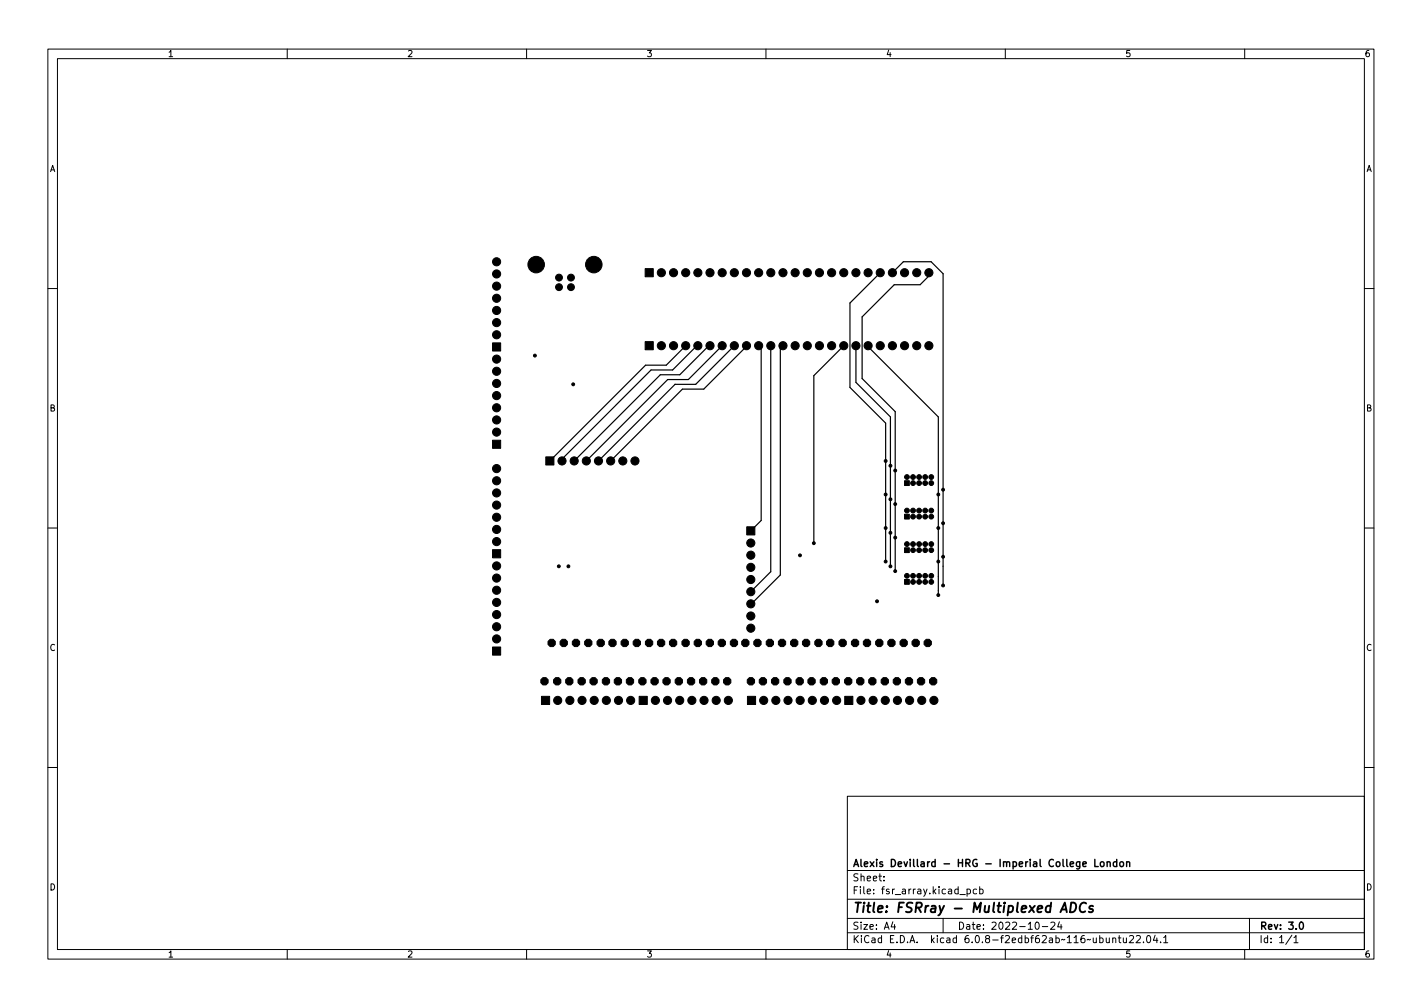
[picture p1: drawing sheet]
<svg xmlns="http://www.w3.org/2000/svg" width="297mm" height="210mm" viewBox="0 0 297 210" stroke-linecap="round" stroke-linejoin="round" font-family="sans-serif">
<defs><g id="words">
<text font-size="2.8" x="178" y="190.6">Title: FSRray - Multiplexed ADCs</text>
<g font-size="2.1">
<text x="178" y="184">Sheet:</text>
<text x="178" y="181">Alexis Devillard - HRG - Imperial College London</text>
<text x="178" y="186.7">File: fsr_array.kicad_pcb</text>
<text x="178" y="196.9">KiCad E.D.A. kicad 6.0.8-f2edbf62ab~116~ubuntu22.04.1</text>
<text x="178" y="194.1">Size: A4</text>
<text x="200" y="194.1">Date: 2022-10-24</text>
<text x="263" y="194.1">Rev: 3.0</text>
<text x="263" y="196.9">Id: 1/1</text>
</g>
<g font-size="1.8">
<text x="35" y="11.9">1</text>
<text x="85" y="11.9">2</text>
<text x="135" y="11.9">3</text>
<text x="185" y="11.9">4</text>
<text x="235" y="11.9">5</text>
<text x="285" y="11.9">6</text>
<text x="10.3" y="35.9">A</text>
<text x="285.3" y="35.9">A</text>
<text x="10.3" y="85.9">B</text>
<text x="285.3" y="85.9">B</text>
<text x="10.3" y="135.9">C</text>
<text x="285.3" y="135.9">C</text>
<text x="10.3" y="185.9">D</text>
<text x="285.3" y="185.9">D</text>
<text x="35" y="199.9">1</text>
<text x="85" y="199.9">2</text>
<text x="135" y="199.9">3</text>
<text x="185" y="199.9">4</text>
<text x="235" y="199.9">5</text>
<text x="285" y="199.9">6</text>
</g>
</g></defs>
<g fill="none" stroke="#000" stroke-width=".21">
<path d="M10 10.2h277v190.1h-277zM12 12.2h273v186.1h-273zM60 10.2v2M110 10.2v2M160 10.2v2M210 10.2v2M260 10.2v2M10 60.2h2M285 60.2h2M10 110.2h2M285 110.2h2M10 160.2h2"/>
<path d="M177 166.3h108v32h-108zM285 160.2h2M60 198.3v2M110 198.3v2M160 198.3v2M177 194.8h108M177 191.8h108M177 187.8h108M177 181.8h108M184.6 183.8v.1M184.6 183v.1M186.5 192.5l-.4 1h1"/>
<path d="M186.9 193v1M197 191.8v3M200.5 186.8h1.1M202 185.7l.4-.1 .3 .3-.1 .7h-.6M202 185.6v1.5M204 185.7l-.4-.1-.3 .3 .1 .7h.6M204.6 185.7l.5-.1 .3 .3-.2 .7h-.6M204.6 185.1v1.5M210 198.3v2M216.4 192.7l.2-.2a.8 .8 0 0 1 .5 .8 .8 .8 0 0 1-.5 .7l-.2-.1-.2-.4zM217.7 193.5h1.2M219.5 192.7l.6-.2 .3 .5-1 1h1"/>
<path d="M221.3 192.5l-.4 1h1M221.6 193v1M232.4 196l.2-.2 .4 .1 .1 .9M232.4 195.8v1M233.6 195.8h.5M233.8 195.3v1.3l.3 .2M234.6 195.8l.1 1h.4l.2-.1M235.3 195.8v1M235.9 195.5l.6-.2 .3 .5-.9 1h.9M237.4 195.5l.5-.2 .3 .5-.9 1h.9M238.9 196.7v.1M239.7 195.4l.2-.1a.8 .8 0 0 1 .5 .8 .8 .8 0 0 1-.5 .7 1 1 0 0 1-.2-1.4z"/>
<path d="M241.3 195.3l-.4 1h1M241.6 195.8v1M242.4 196.7v.1M243.1 195.8l.4-.5v1.5M243.1 196.8h.8M260 198.3v2M261 191.8v6.5M269.9 195.3l-1.3 1.9M270.3 195.8l.4-.5v1.5M270.3 196.8h.8"/>
</g>
<path d="M228.7 179.4v1.5h.7M231.3 179.9v1M233.3 179.4v1.5M235.3 179.9v1M226.2 180.4l.7-.1-.1-.3-.4-.1-.2 .2 .1 .8h.5M229.9 180.1l.2-.2 .5 .2v.5l-.1 .3h-.4l-.2-.1zM231.3 180.1l.2-.2 .3 .1 .1 .9M233.3 180l-.5-.1-.2 .3 .1 .7h.6M234 180.1l.2-.2 .4 .2 .1 .5-.1 .3h-.4l-.2-.1zM235.3 180.1l.3-.2 .3 .1 .1 .9M271.6 192.6l.2-.1a.8 .8 0 0 1 .5 .8 .8 .8 0 0 1-.5 .7 1 1 0 0 1-.2-1.4z" fill="none" stroke="#000" stroke-width=".3"/>
<path d="M221.5 190.5l.9-2 .4 2M221.8 189.9h.9M223.8 188.5a.96 .96 0 0 1 1 .5 .96 .96 0 0 1-.3 1.2l-.5 .3h-.5zM226.9 188.7a.88 .88 0 0 0-1-.1 .88 .88 0 0 0-.4 1 .69 .69 0 0 0 .3 .8 .69 .69 0 0 0 .9-.1M228.3 189.2a.49 .49 0 0 0-.8 .3l.1 .2 .7 .2v.3l-.3 .3-.6-.1" fill="none" stroke="#000" stroke-width=".4"/>
<g fill="#000" stroke="#000" stroke-width=".21">
<path d="M134.8 56.1h1.7v1.7h-1.7zM102.9 71.6h1.7v1.7h-1.7zM134.8 71.3h1.7v1.7h-1.7zM102.9 91.9h1.7v1.7h-1.7zM114 95.4h1.7v1.7h-1.7zM102.9 114.8h1.7v1.7h-1.7zM156 110h1.7v1.7h-1.7zM189 100.4h1v1h-1zM189 107.4h1v1h-1zM189 114.4h1v1h-1zM102.9 135.1h1.7v1.7h-1.7zM189 121h1v1h-1z"/>
<path d="M113.1 145.4h1.7v1.7h-1.7zM133.5 145.4h1.7v1.7h-1.7zM156.1 145.4h1.7v1.7h-1.7zM176.5 145.4h1.7v1.7h-1.7z"/>
<circle cx="103.7" cy="57.2" r=".85"/>
<circle cx="103.7" cy="54.7" r=".85"/>
<circle cx="103.7" cy="59.7" r=".85"/>
<circle cx="112" cy="55.2" r="1.72"/>
<circle cx="116.8" cy="58" r=".72"/>
<circle cx="116.8" cy="60" r=".72"/>
<circle cx="119.3" cy="58" r=".72"/>
<circle cx="119.3" cy="60" r=".72"/>
<circle cx="124" cy="55.2" r="1.72"/>
<circle cx="138.2" cy="56.9" r=".85"/>
<circle cx="140.7" cy="56.9" r=".85"/>
<circle cx="143.2" cy="56.9" r=".85"/>
<circle cx="145.8" cy="56.9" r=".85"/>
<circle cx="148.3" cy="56.9" r=".85"/>
<circle cx="150.9" cy="56.9" r=".85"/>
<circle cx="153.4" cy="56.9" r=".85"/>
<circle cx="155.9" cy="56.9" r=".85"/>
<circle cx="158.5" cy="56.9" r=".85"/>
<circle cx="161" cy="56.9" r=".85"/>
<circle cx="163.6" cy="56.9" r=".85"/>
<circle cx="166.1" cy="56.9" r=".85"/>
<circle cx="168.6" cy="56.9" r=".85"/>
<circle cx="171.2" cy="56.9" r=".85"/>
<circle cx="173.7" cy="56.9" r=".85"/>
<circle cx="176.3" cy="56.9" r=".85"/>
<circle cx="178.8" cy="56.9" r=".85"/>
<circle cx="181.3" cy="56.9" r=".85"/>
<circle cx="183.9" cy="56.9" r=".85"/>
<circle cx="186.4" cy="56.9" r=".85"/>
<circle cx="189" cy="56.9" r=".85"/>
<circle cx="191.5" cy="56.9" r=".85"/>
<circle cx="194" cy="56.9" r=".85"/>
<circle cx="103.7" cy="75" r=".85"/>
<circle cx="103.7" cy="62.3" r=".85"/>
<circle cx="103.7" cy="77.5" r=".85"/>
<circle cx="103.7" cy="69.9" r=".85"/>
<circle cx="103.7" cy="64.8" r=".85"/>
<circle cx="103.7" cy="67.4" r=".85"/>
<circle cx="111.7" cy="74.2" r=".3"/>
<circle cx="138.2" cy="72.2" r=".85"/>
<circle cx="140.7" cy="72.2" r=".85"/>
<circle cx="143.2" cy="72.2" r=".85"/>
<circle cx="145.8" cy="72.2" r=".85"/>
<circle cx="148.3" cy="72.2" r=".85"/>
<circle cx="150.9" cy="72.2" r=".85"/>
<circle cx="153.4" cy="72.2" r=".85"/>
<circle cx="155.9" cy="72.2" r=".85"/>
<circle cx="158.5" cy="72.2" r=".85"/>
<circle cx="161" cy="72.2" r=".85"/>
<circle cx="163.6" cy="72.2" r=".85"/>
<circle cx="166.1" cy="72.2" r=".85"/>
<circle cx="168.6" cy="72.2" r=".85"/>
<circle cx="171.2" cy="72.2" r=".85"/>
<circle cx="173.7" cy="72.2" r=".85"/>
<circle cx="176.3" cy="72.2" r=".85"/>
<circle cx="178.8" cy="72.2" r=".85"/>
<circle cx="181.3" cy="72.2" r=".85"/>
<circle cx="183.9" cy="72.2" r=".85"/>
<circle cx="186.4" cy="72.2" r=".85"/>
<circle cx="189" cy="72.2" r=".85"/>
<circle cx="191.5" cy="72.2" r=".85"/>
<circle cx="194" cy="72.2" r=".85"/>
<circle cx="103.7" cy="90.2" r=".85"/>
<circle cx="103.7" cy="80.1" r=".85"/>
<circle cx="103.7" cy="87.7" r=".85"/>
<circle cx="103.7" cy="85.1" r=".85"/>
<circle cx="103.7" cy="97.8" r=".85"/>
<circle cx="103.7" cy="82.6" r=".85"/>
<circle cx="117.4" cy="96.2" r=".85"/>
<circle cx="119.7" cy="80.2" r=".3"/>
<circle cx="119.9" cy="96.2" r=".85"/>
<circle cx="122.5" cy="96.2" r=".85"/>
<circle cx="125" cy="96.2" r=".85"/>
<circle cx="127.6" cy="96.2" r=".85"/>
<circle cx="130.1" cy="96.2" r=".85"/>
<circle cx="132.6" cy="96.2" r=".85"/>
<circle cx="185" cy="96.2" r=".3"/>
<circle cx="186" cy="97.2" r=".3"/>
<circle cx="187" cy="98.2" r=".3"/>
<circle cx="189.5" cy="99.6" r=".5"/>
<circle cx="190.7" cy="99.6" r=".5"/>
<circle cx="192" cy="99.6" r=".5"/>
<circle cx="193.3" cy="99.6" r=".5"/>
<circle cx="194.5" cy="99.6" r=".5"/>
<circle cx="103.7" cy="105.5" r=".85"/>
<circle cx="103.7" cy="118.2" r=".85"/>
<circle cx="103.7" cy="102.9" r=".85"/>
<circle cx="103.7" cy="113.1" r=".85"/>
<circle cx="103.7" cy="100.4" r=".85"/>
<circle cx="103.7" cy="110.5" r=".85"/>
<circle cx="103.7" cy="108" r=".85"/>
<circle cx="116.7" cy="118.2" r=".3"/>
<circle cx="118.7" cy="118.2" r=".3"/>
<circle cx="156.8" cy="115.9" r=".85"/>
<circle cx="156.8" cy="113.4" r=".85"/>
<circle cx="156.8" cy="118.5" r=".85"/>
<circle cx="167.1" cy="116" r=".3"/>
<circle cx="170" cy="113.4" r=".3"/>
<circle cx="185" cy="103.2" r=".3"/>
<circle cx="185" cy="110.2" r=".3"/>
<circle cx="185" cy="117.2" r=".3"/>
<circle cx="186" cy="118.2" r=".3"/>
<circle cx="186" cy="111.2" r=".3"/>
<circle cx="186" cy="104.2" r=".3"/>
<circle cx="187" cy="119.2" r=".3"/>
<circle cx="187" cy="105.2" r=".3"/>
<circle cx="187" cy="112.2" r=".3"/>
<circle cx="189.5" cy="113.6" r=".5"/>
<circle cx="189.5" cy="106.6" r=".5"/>
<circle cx="190.7" cy="100.9" r=".5"/>
<circle cx="190.7" cy="114.9" r=".5"/>
<circle cx="190.7" cy="113.6" r=".5"/>
<circle cx="190.7" cy="106.6" r=".5"/>
<circle cx="190.7" cy="107.9" r=".5"/>
<circle cx="192" cy="100.9" r=".5"/>
<circle cx="192" cy="107.9" r=".5"/>
<circle cx="192" cy="114.9" r=".5"/>
<circle cx="192" cy="113.6" r=".5"/>
<circle cx="192" cy="106.6" r=".5"/>
<circle cx="193.3" cy="106.6" r=".5"/>
<circle cx="193.3" cy="100.9" r=".5"/>
<circle cx="193.3" cy="114.9" r=".5"/>
<circle cx="193.3" cy="107.9" r=".5"/>
<circle cx="193.3" cy="113.6" r=".5"/>
<circle cx="194.5" cy="100.9" r=".5"/>
<circle cx="194.5" cy="106.6" r=".5"/>
<circle cx="194.5" cy="107.9" r=".5"/>
<circle cx="194.5" cy="113.6" r=".5"/>
<circle cx="194.5" cy="114.9" r=".5"/>
<circle cx="196" cy="103.2" r=".3"/>
<circle cx="196" cy="110.2" r=".3"/>
<circle cx="196" cy="117.2" r=".3"/>
<circle cx="197" cy="116.2" r=".3"/>
<circle cx="197" cy="109.2" r=".3"/>
<circle cx="197" cy="102.2" r=".3"/>
<circle cx="103.7" cy="123.2" r=".85"/>
<circle cx="103.7" cy="120.7" r=".85"/>
<circle cx="103.7" cy="125.8" r=".85"/>
<circle cx="103.7" cy="133.4" r=".85"/>
<circle cx="103.7" cy="128.3" r=".85"/>
<circle cx="103.7" cy="130.9" r=".85"/>
<circle cx="115.2" cy="134.2" r=".82"/>
<circle cx="117.8" cy="134.2" r=".82"/>
<circle cx="120.3" cy="134.2" r=".82"/>
<circle cx="122.9" cy="134.2" r=".82"/>
<circle cx="125.5" cy="134.2" r=".82"/>
<circle cx="127.9" cy="134.2" r=".82"/>
<circle cx="130.5" cy="134.2" r=".82"/>
<circle cx="133" cy="134.2" r=".82"/>
<circle cx="135.6" cy="134.2" r=".82"/>
<circle cx="138.1" cy="134.2" r=".82"/>
<circle cx="140.6" cy="134.2" r=".82"/>
<circle cx="143.2" cy="134.2" r=".82"/>
<circle cx="145.8" cy="134.2" r=".82"/>
<circle cx="148.3" cy="134.2" r=".82"/>
<circle cx="150.8" cy="134.2" r=".82"/>
<circle cx="153.3" cy="134.2" r=".82"/>
<circle cx="155.7" cy="134.2" r=".82"/>
<circle cx="156.8" cy="128.6" r=".85"/>
<circle cx="156.8" cy="131.2" r=".85"/>
<circle cx="156.8" cy="121" r=".85"/>
<circle cx="156.8" cy="126.1" r=".85"/>
<circle cx="156.8" cy="123.5" r=".85"/>
<circle cx="158.2" cy="134.2" r=".82"/>
<circle cx="160.8" cy="134.2" r=".82"/>
<circle cx="163.4" cy="134.2" r=".82"/>
<circle cx="165.9" cy="134.2" r=".82"/>
<circle cx="168.4" cy="134.2" r=".82"/>
<circle cx="171" cy="134.2" r=".82"/>
<circle cx="173.4" cy="134.2" r=".82"/>
<circle cx="176" cy="134.2" r=".82"/>
<circle cx="178.6" cy="134.2" r=".82"/>
<circle cx="181.1" cy="134.2" r=".82"/>
<circle cx="183.2" cy="125.5" r=".3"/>
<circle cx="183.7" cy="134.2" r=".82"/>
<circle cx="186.2" cy="134.2" r=".82"/>
<circle cx="188.8" cy="134.2" r=".82"/>
<circle cx="189.5" cy="120.2" r=".5"/>
<circle cx="190.7" cy="120.2" r=".5"/>
<circle cx="190.7" cy="121.5" r=".5"/>
<circle cx="191.3" cy="134.2" r=".82"/>
<circle cx="192" cy="121.5" r=".5"/>
<circle cx="192" cy="120.2" r=".5"/>
<circle cx="193.3" cy="121.5" r=".5"/>
<circle cx="193.3" cy="120.2" r=".5"/>
<circle cx="193.8" cy="134.2" r=".82"/>
<circle cx="194.5" cy="120.2" r=".5"/>
<circle cx="194.5" cy="121.5" r=".5"/>
<circle cx="196" cy="124.2" r=".3"/>
<circle cx="197" cy="122.2" r=".3"/>
<circle cx="113.7" cy="142.2" r=".82"/>
<circle cx="116.4" cy="142.2" r=".82"/>
<circle cx="116.5" cy="146.2" r=".85"/>
<circle cx="118.9" cy="142.2" r=".82"/>
<circle cx="119" cy="146.2" r=".85"/>
<circle cx="121.5" cy="142.2" r=".82"/>
<circle cx="121.6" cy="146.2" r=".85"/>
<circle cx="124" cy="142.2" r=".82"/>
<circle cx="124.1" cy="146.2" r=".85"/>
<circle cx="126.6" cy="142.2" r=".82"/>
<circle cx="126.7" cy="146.2" r=".85"/>
<circle cx="129.1" cy="142.2" r=".82"/>
<circle cx="129.2" cy="146.2" r=".85"/>
<circle cx="131.6" cy="142.2" r=".82"/>
<circle cx="131.7" cy="146.2" r=".85"/>
<circle cx="134.2" cy="142.2" r=".82"/>
<circle cx="136.7" cy="142.2" r=".82"/>
<circle cx="136.9" cy="146.2" r=".85"/>
<circle cx="139.2" cy="142.2" r=".82"/>
<circle cx="139.4" cy="146.2" r=".85"/>
<circle cx="141.8" cy="142.2" r=".82"/>
<circle cx="142" cy="146.2" r=".85"/>
<circle cx="144.4" cy="142.2" r=".82"/>
<circle cx="144.5" cy="146.2" r=".85"/>
<circle cx="146.9" cy="142.2" r=".82"/>
<circle cx="147.1" cy="146.2" r=".85"/>
<circle cx="149.4" cy="142.2" r=".82"/>
<circle cx="149.6" cy="146.2" r=".85"/>
<circle cx="151.9" cy="142.2" r=".82"/>
<circle cx="152.1" cy="146.2" r=".85"/>
<circle cx="156.9" cy="142.2" r=".82"/>
<circle cx="159.4" cy="142.2" r=".82"/>
<circle cx="159.5" cy="146.2" r=".85"/>
<circle cx="161.9" cy="142.2" r=".82"/>
<circle cx="162.1" cy="146.2" r=".85"/>
<circle cx="164.5" cy="142.2" r=".82"/>
<circle cx="164.6" cy="146.2" r=".85"/>
<circle cx="167" cy="142.2" r=".82"/>
<circle cx="167.1" cy="146.2" r=".85"/>
<circle cx="169.5" cy="142.2" r=".82"/>
<circle cx="169.7" cy="146.2" r=".85"/>
<circle cx="172.1" cy="142.2" r=".82"/>
<circle cx="172.2" cy="146.2" r=".85"/>
<circle cx="174.6" cy="142.2" r=".82"/>
<circle cx="174.8" cy="146.2" r=".85"/>
<circle cx="177.2" cy="142.2" r=".82"/>
<circle cx="179.7" cy="142.2" r=".82"/>
<circle cx="179.8" cy="146.2" r=".85"/>
<circle cx="182.2" cy="142.2" r=".82"/>
<circle cx="182.4" cy="146.2" r=".85"/>
<circle cx="184.8" cy="142.2" r=".82"/>
<circle cx="184.9" cy="146.2" r=".85"/>
<circle cx="187.3" cy="142.2" r=".82"/>
<circle cx="187.5" cy="146.2" r=".85"/>
<circle cx="189.9" cy="142.2" r=".82"/>
<circle cx="190" cy="146.2" r=".85"/>
<circle cx="192.4" cy="142.2" r=".82"/>
<circle cx="192.5" cy="146.2" r=".85"/>
<circle cx="194.9" cy="142.2" r=".82"/>
<circle cx="195.1" cy="146.2" r=".85"/>
</g>
<g fill="none" stroke="#000" stroke-width=".25">
<path d="M183.9 56.9l-6.4 6.4v17.6l7.5 7.4v28.9M186.4 56.9l2.3-2.3h5.8l2.5 2.5v65.1M194 56.9v.7l-1.8 1.8h-5.4l-6.7 6.8v12.8l6.9 6.9v33.3M143.2 72.2l-4 4h-4.3l-20 20M145.8 72.2h-.2l-5.1 5h-4.5l-18.6 18.7v.3M148.3 72.2h-.2l-6.1 6h-4.1l-18 18M150.9 72.2l-7.1 7h-4.3l-17 17M153.4 72.2l-8.1 8h-4.3M155.9 72.2l-8.9 9h-4.4l-15 15M158.5 72.2l.5 .5v36l-2.2 2.1M161 72.2v47.2l-4.2 4.1M161 72.2h.1"/>
<path d="M163.6 72.2l-.6 .5v47.3l-6.2 6.1M176.3 72.2l-6.3 6.2v35M178.8 72.2v7.6l7.2 7.2v31.2M181.3 72.2v.2l14.7 14.6v37.2M141 80.2v.1M141 80.3l-16 15.9"/>
</g>
<use href="#words"/>
</svg>
